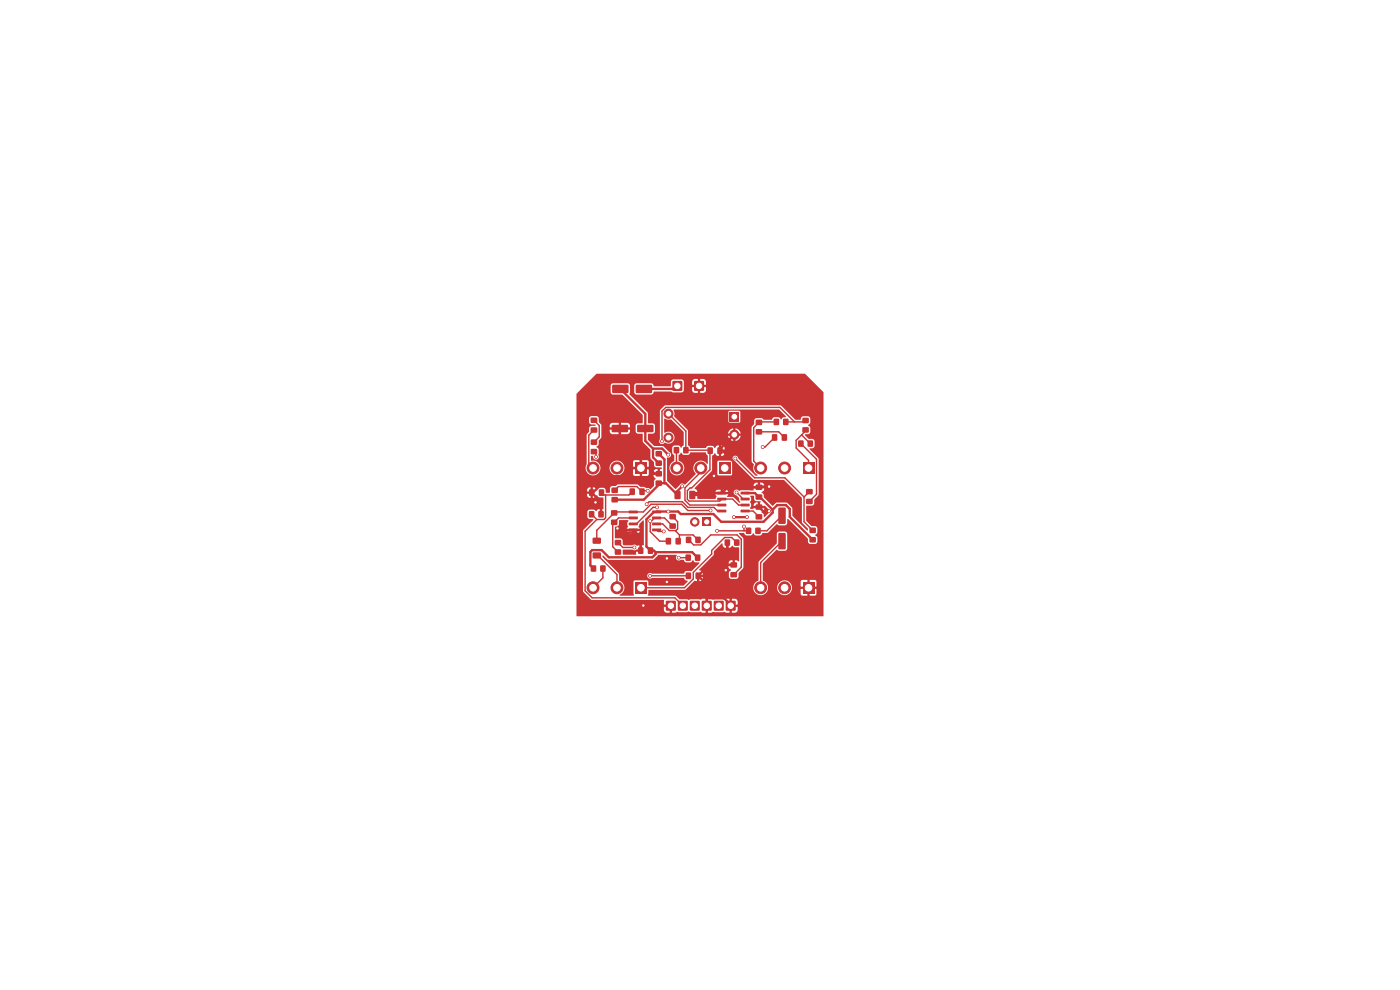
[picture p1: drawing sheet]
<svg xmlns="http://www.w3.org/2000/svg" width="297mm" height="210mm" viewBox="0 0 297 210" stroke-linecap="round" stroke-linejoin="round" font-family="sans-serif">
<g fill="#c83434">
<path d="M139.1 102h1.3v1h-1.3z"/>
<path d="M139.1 100h1.3v1h-1.3z"/>
<path d="M143.1 104.2h1.2v1.6h-1.2z"/>
<path d="M146.3 104.2h1.2v1.6h-1.2z"/>
<path d="M149 109.8h1.8v1.8h-1.8z"/>
</g>
<circle cx="147.4" cy="110.7" r=".9" fill="#c83434" stroke="#c83434" stroke-width=".21"/>
<g fill="#c83434">
<path d="M170.3 90.7h1.2v1h-1.2z"/>
<path d="M170.3 88.7h1.2v1h-1.2z"/>
<path d="M125.8 114.1h1.6v1.2h-1.6z"/>
<path d="M125.8 117.2h1.6v1.2h-1.6z"/>
<path d="M134.7 98h2.5v2.6h-2.5z"/>
</g>
<g fill="#c83434" stroke="#c83434" stroke-width=".21">
<circle cx="130.9" cy="99.3" r="1.27"/>
<circle cx="125.8" cy="99.3" r="1.27"/>
</g>
<path d="M170.3 98h2.5v2.6h-2.5z" fill="#c83434"/>
<g fill="#c83434" stroke="#c83434" stroke-width=".21">
<circle cx="166.4" cy="99.3" r="1.27"/>
<circle cx="161.4" cy="99.3" r="1.27"/>
</g>
<g fill="#c83434">
<path d="M135.2 90.2l3.3-.1 .1 .3v1.1l-.2 .2h-3.1l-.2-.2z"/>
<path d="M129.8 90.2l3.3-.1 .1 .3v1.1l-.2 .2h-3.1l-.2-.2z"/>
<path d="M154 127.5h2v2h-2z"/>
<path d="M155.8 114.5h1v1.2h-1z"/>
<path d="M153.8 114.5h1v1.2h-1z"/>
<path d="M137.5 116.1h1v1.4h-1z"/>
<path d="M135.4 116.1h1v1.4h-1z"/>
<path d="M160.4 91.1h1.2v1h-1.2z"/>
<path d="M160.4 89.1h1.2v1h-1.2z"/>
<path d="M148.9 127.5h2v2h-2z"/>
<path d="M127.1 103.8h1v1.4h-1z"/>
<path d="M125 103.8h1v1.4h-1z"/>
<path d="M151.5 127.5h2v2h-2z"/>
<path d="M146.4 127.5h2v2h-2z"/>
<path d="M133.6 103.6h1v1.4h-1z"/>
<path d="M135.7 103.6h1v1.4h-1z"/>
<path d="M147.3 80.9h2v2h-2z"/>
<path d="M143 94.9h1v1.2h-1z"/>
<path d="M145 94.9h1v1.2h-1z"/>
<path d="M160.3 104.9h1.4v1.1h-1.4z"/>
<path d="M160.3 102.8h1.4v1.1h-1.4z"/>
<path d="M141.3 127.5h2v2h-2z"/>
<path d="M147.5 117.7h1v1.2h-1z"/>
<path d="M145.5 117.7h1v1.2h-1z"/>
<path d="M133.4 108.3h1.8l.1 .5-1.8 .1z"/>
<path d="M133.4 109.6h1.8l.1 .5-1.8 .1z"/>
<path d="M133.4 110.9h1.8l.1 .4-1.8 .1z"/>
<path d="M133.4 112.2l1.8-.1 .1 .5-1.8 .1z"/>
<path d="M138.4 112.2l1.8-.1 .1 .5-1.9 .1z"/>
<path d="M138.4 110.9h1.8l.1 .4-1.9 .1z"/>
<path d="M138.4 109.6h1.8l.1 .5-1.9 .1z"/>
<path d="M138.4 108.3h1.8l.1 .5-1.9 .1z"/>
<path d="M139.1 97.7h1.3v1.1h-1.3z"/>
<path d="M139.1 95.7h1.3v1.1h-1.3z"/>
<path d="M143.9 127.5h2v2h-2z"/>
<path d="M125 108.5h1v1.2h-1z"/>
<path d="M127 108.5h1v1.2h-1z"/>
<path d="M164.2 88.9h1v1.2h-1z"/>
<path d="M166.2 88.9h1v1.2h-1z"/>
<path d="M129.8 105.5h1.2v1h-1.2z"/>
<path d="M129.8 103.5h1.2v1h-1.2z"/>
<path d="M150.1 94.9h1.1v1.4h-1.1z"/>
<path d="M152.2 94.9h1.1v1.4h-1.1z"/>
<path d="M165.2 107.7h1.2l.3 .1v3.1l-.2 .2-1.2 .1-.2-.2z"/>
<path d="M165.2 113.1h1.2l.3 .1v3.1l-.2 .2-1.2 .1-.2-.2z"/>
<path d="M147.6 113.9h1v1.3h-1z"/>
<path d="M145.6 113.9h1v1.3h-1z"/>
<path d="M129.7 110.3h1.2v1h-1.2z"/>
<path d="M129.7 108.3h1.2v1h-1.2z"/>
<path d="M142.1 109.1h1.2v1h-1.2z"/>
<path d="M142.1 111.1h1.2v1h-1.2z"/>
<path d="M169.4 93.5h1v1.2h-1z"/>
<path d="M171.4 93.5h1v1.2h-1z"/>
<path d="M170.3 123.4h2.5v2.6h-2.5z"/>
</g>
<g fill="#c83434" stroke="#c83434" stroke-width=".21">
<circle cx="166.4" cy="124.7" r="1.27"/>
<circle cx="161.4" cy="124.7" r="1.27"/>
</g>
<g fill="#c83434">
<path d="M171 103.8h1.4v1h-1.4z"/>
<path d="M171 105.9h1.4v1h-1.4z"/>
<path d="M154.8 87.4h2v2h-2z"/>
</g>
<g fill="#c83434" stroke="#c83434" stroke-width=".21">
<circle cx="155.8" cy="92.2" r=".97"/>
<circle cx="141.8" cy="87.8" r=".97"/>
<circle cx="141.8" cy="92.8" r=".97"/>
</g>
<path d="M152.5 98h2.5v2.6h-2.5z" fill="#c83434"/>
<g fill="#c83434" stroke="#c83434" stroke-width=".21">
<circle cx="148.7" cy="99.3" r="1.27"/>
<circle cx="143.6" cy="99.3" r="1.27"/>
</g>
<g fill="#c83434">
<path d="M171.8 114h1.2v1h-1.2z"/>
<path d="M171.8 112h1.2v1h-1.2z"/>
<path d="M155 121.4h1.3v1h-1.3z"/>
<path d="M155 119.3h1.3v1.1h-1.3z"/>
<path d="M130.5 116.6h1.2v1h-1.2z"/>
<path d="M130.5 114.6h1.2v1h-1.2z"/>
<path d="M145.5 121.5h1.1v1.3h-1.1z"/>
<path d="M147.6 121.5h1v1.3h-1z"/>
<path d="M143.4 114.1h1v1.4h-1z"/>
<path d="M141.3 114.1h1v1.4h-1z"/>
<path d="M134.7 123.4h2.5v2.6h-2.5z"/>
</g>
<g fill="#c83434" stroke="#c83434" stroke-width=".21">
<circle cx="130.9" cy="124.7" r="1.27"/>
<circle cx="125.8" cy="124.7" r="1.27"/>
</g>
<g fill="#c83434">
<path d="M160.3 109.1h1.4v1.1h-1.4z"/>
<path d="M160.3 107h1.4v1.1h-1.4z"/>
<path d="M125.4 95.3h1.2v1h-1.2z"/>
<path d="M125.4 93.3h1.2v1h-1.2z"/>
<path d="M152.2 104.3h1.8l.1 .5-1.9 .1z"/>
<path d="M152.2 105.6h1.8l.1 .5-1.9 .1z"/>
<path d="M152.2 106.9l1.8-.1 .1 .5-1.9 .1z"/>
<path d="M152.2 108.1h1.8l.1 .5-1.9 .1z"/>
<path d="M157.1 108.1h1.9v.5l-1.8 .1z"/>
<path d="M157.1 106.9l1.9-.1v.5l-1.8 .1z"/>
<path d="M157.1 105.6h1.9v.5l-1.8 .1z"/>
<path d="M157.1 104.3h1.9v.5l-1.8 .1z"/>
<path d="M129.9 81.7l3.3-.1 .1 .3v1.3l-.2 .2h-3.1l-.2-.2z"/>
<path d="M134.9 81.7l3.3-.1 .1 .3v1.3l-.2 .2h-3.1l-.2-.2z"/>
<path d="M158.3 112h1v1.2h-1z"/>
<path d="M160.3 112h1v1.2h-1z"/>
<path d="M125.4 120h1v1.2h-1z"/>
<path d="M127.4 120h1v1.2h-1z"/>
<path d="M125.3 88.6h1.4v1.1h-1.4z"/>
<path d="M125.3 90.7h1.4v1h-1.4z"/>
<path d="M142.7 80.9h2v2h-2z"/>
<path d="M163.8 92.1h1v1.4h-1z"/>
<path d="M165.9 92.1h1v1.4h-1z"/>
</g>
<g fill="#c83434" stroke="#c83434" stroke-width=".21">
<circle cx="155.7" cy="109.7" r=".3"/>
<circle cx="158.5" cy="109.7" r=".3"/>
<circle cx="144.7" cy="103.2" r=".3"/>
<circle cx="163.2" cy="103.2" r=".3"/>
<circle cx="131" cy="112.1" r=".3"/>
<circle cx="126.3" cy="106.6" r=".3"/>
<circle cx="136.5" cy="128.4" r=".3"/>
<circle cx="141.5" cy="123.4" r=".3"/>
<circle cx="141.5" cy="118.4" r=".3"/>
<circle cx="154" cy="120.9" r=".3"/>
<circle cx="163.2" cy="108.4" r=".3"/>
<circle cx="151.5" cy="100.9" r=".3"/>
<circle cx="144" cy="118.3" r=".3"/>
<circle cx="140.8" cy="112.7" r=".3"/>
<circle cx="140.4" cy="93.6" r=".3"/>
<circle cx="157.8" cy="111.7" r=".3"/>
<circle cx="161.8" cy="94.8" r=".3"/>
<circle cx="152.1" cy="112.6" r=".3"/>
<circle cx="150.7" cy="108.3" r=".3"/>
<circle cx="137.2" cy="107" r=".3"/>
<circle cx="141.8" cy="96.5" r=".3"/>
<circle cx="141.8" cy="108.5" r=".3"/>
<circle cx="139.4" cy="107.6" r=".3"/>
<circle cx="137.4" cy="104.1" r=".3"/>
<circle cx="137.9" cy="110.6" r=".3"/>
<circle cx="126.4" cy="96.9" r=".3"/>
<circle cx="156.3" cy="104.5" r=".3"/>
<circle cx="156" cy="97.3" r=".3"/>
<circle cx="134.6" cy="116.1" r=".3"/>
<circle cx="137.9" cy="122.1" r=".3"/>
</g>
<g fill="none" stroke="#c83434" stroke-width=".5">
<path d="M131.5 90.9v2.2l4.5 4.5v1.7M131.6 82.5l5.3 5.3v5.7l1.6 1.7M138.5 95.2v1.8l1.2 1.3M138.5 95.2h2l1.3 1.3M139.7 96.3l1.3 1.2v5M143.7 81.9l-.6 .6h-6.5M155.8 92.2l-3.1 3.1v.3h.6l2.4 2.4v5.4M125.5 104.5l.8 .8v1.3l1.2 1.1v1.4M131 112.1l.8 .8h3.1M134.3 112.4l1.6 1.6v2.8M139.1 117.1v.4l-.7 .7h-9.2l-1.6-1.5h-2l-.4 .4v2.8l.7 .7M139.1 117.1h7.7l1.2 1.2"/>
<path d="M139.7 100.5h-.8l-1.2-1.2h-3.5l-1.7 1.7h-3.2l-3.6 3.6M144.7 103.2l-1 .9v.9l-2.5-2.5h-1.5v.3l-3.1 3.2h-6.2M154.3 115.1v4.7M155.7 119.8h-5.3l-2.3 2.3 1.8 1.9v4.5M155.7 109.7h2.8M158.1 104.6h2.1l.8 .8h.2l2.7 2.7M161 107.6l.9 .8h1.3M163.2 103.2h-2.1l-.1 .2h-6.6l-1.3 1.2h-5.8l-.4 .4M163.9 108.1v.7l-1.9 1.9h-9l-1.7-1.7h-6.9l-.5-.5-5.2 .1-1.6 1.6v5.7l.9 .9h.7l.4 .3M163.9 108.1l1-.9h1.8l.8 .8v1.6l4.9 4.9M149.9 126.9h3.7l1.4 1.4v.2"/>
</g>
<g fill="none" stroke="#c83434" stroke-width=".3">
<path d="M126 91.2l-1.1 1.1v6.1l.9 .9M126 95.8l.4 .4v.7M126 89.2l1.1 1.1v2.4l-1.1 1.1M141.8 87.8l3.7 3.6v4.1l5.1 .1M143.5 95.5l.1 3.8M148.7 99.3v.8l-3.4 3.4v2.6l1 1h6.8M150.6 95.6v4l-3.8 3.9h-.4l-.6 .6v1.8l.4 .4h6.5l.4-.4h2.3l1.3 1.2h1.4M150.6 95.6h.1M156 97.3l4.1 4.1h6.4l4.1 4M161 91.6h4.2l1.2 1.2M164.3 92.8l-2 2h-.5M164.7 89.5h-3.6l-1.2 1.2v7.1l1.5 1.5"/>
<path d="M168.5 89.5l-3-3.1h-24.3l-.8 .8v6.4M169.9 94.1l3.3 3.3v7.5l-1.5 1.5M170.1 92.3l1.8 1.8M170.9 91.2v.2l-2 2v1.6l2.6 2.7v1.6M170.9 89.2l-.3 .3h-3.9M125.5 109.1l1.1 1.1M126.6 117.8h.2l4.1 4.1v2.8M126.6 110.2l-2.5 2.5v12.6l1.5 1.5h17.6l1.7 1.7M128.5 105v4.8l-.4 .4h-1.5M130.4 104l.8-.8h3.9l1.1 1.1 .2-.2h1M131.1 115.1l1 1h2.5M134.1 104.3l-.7 .7h-5.3l-.5-.5"/>
<path d="M134.3 109.9h-3.1l-1.2 1.2v4.9l1.1 1.1M137.2 107l.5-.6h7.1l1.2 1.2h5.5l.7 .8h.9M137.9 110.6l.2 .1M139.3 112.4l.3 .3h1.2M139.3 111.1h1.3l1.4 1.5h1.4M139.4 107.6h-.9l-3.5 3.5h-.7M142.7 111.6l-1.7-1.7h-2.1l-1 .9v2l2.1 2h1.8M142.7 109.6l1.1 1.1v1.5l-.4 .4M143.4 112.6v.1l.7 .8M144 118.3h2M144.1 113.5h2.9l1.1 1M144.1 113.5v1l-.2 .3"/>
<path d="M146.1 114.5l1 1.1h1.6l2.1-2.1h5.6l.9 .9v5.9l-1.6 1.6M150.7 108.3h-4.8l-1.3-1.3h-6.5l-1.6 1.6h-6l-3.9 3.9v2.2M152.1 112.6h6.7M156.3 104.5l1.4 1.4h.4M156.3 115.1l-1.1-1.1h-1.5l-2.7 2.8v.7l-3.9 3.9v1.4l-1.9 1.9h-9.2M157.8 111.7v.9M158.1 108.4h1.7l1.2 1.2M165.9 109.4l-3.2 3.2h-1.9M165.9 114.8l-4.5 4.5v5.4M170.6 105.4v5.3l1.8 1.8M171.7 104.3l-1.1 1.1M127.9 120.6v2l-2.1 2.1"/>
<path d="M137.9 122.1h8.1"/>
</g>
<g fill="#c83434">
<path d="M127.8 117.9l.2-.1 1.1 1h9.4l1.2-1.1h3.8l.1 .1a.64 .64 0 0 0 0 .9 .64 .64 0 0 0 .8 .1h.7l.2 .3 .3 .2h.9l.5-.5 .4 .4 .9 .1 .1 .1-1.7 1.7h-1.1l-.5 .6h-6.7a.62 .62 0 0 0-.9 0 .62 .62 0 0 0 0 .9 .62 .62 0 0 0 .9 0h6.6l.3 .4 .6 .3-.9 .9h-7.3l-.2-.9-.2-.2h-2.7l-.2 .3 .1 2.9-2.9 .1-.2-.2a1.68 1.68 0 0 0 1.1-1.6 1.68 1.68 0 0 0-1.2-1.5l-.1-1.5-3.4-3.4z"/>
<path d="M131.3 110.4h2l-.2 .5 .2 .8-.3 .5h2.7a.79 .79 0 0 1 0-1.1l.7-.7h.2v5.2l-.4 .1v1l-.3 .1v.2l-1 .1v.6l-2.8-.1 .1-1h1.9l.6 .1 .3-.1 .7-.1v-.8l-.6 .1a.67 .67 0 0 0-1-.1l-1.8-.1-.2-.2v-.8l-.2-.2-.2-.2-1.2-.1-.1-1.4h2.6l.1 .3 .4 .1h1.8l.4-.4h-1.1v.4h-.5v-.4h-3.7l.1-1a.62 .62 0 0 0 .8-.5z"/>
<path d="M142.9 86.9h22.4l1.4 1.4v.2l-.6 .1-.4 .4-.6-.5h-.9l-.5 .5h-1.7l-.5-.3h-1.1l-.3 .3-.1 1-.6 .6v7.3l.5 .6a1.84 1.84 0 0 0 .8 2.3l-.5 .1-3.6-3.7a.61 .61 0 0 0-.7-.5 .61 .61 0 0 0-.5 .6 .61 .61 0 0 0 .6 .6l3.9 3.9h6.5l3.7 3.8v5.1l1.3 1.4v.4h-.2l-3.1-3v-1.7l-1-1.1-2.3-.1-1 .7-1.7-1.8-.1-.7-.4-.3 .4-.4 .1-.5h-2.2l-.1 .4h-2.6l-.4 .1a.62 .62 0 0 0-1.1 .1 .62 .62 0 0 0 .6 .9l.5 .6v.4l.3 .4-.1 .1-1.4-1.2h-1.3l.2-.6h-2.7l.2 .5-.3 .5h-3.7l-.1-.6h-1v-.3l.1-.1h.9v-.5h6.6l-.2-.2-.3-.2h-.6v.4h-.5v-.4l-.9 .1-.2 .3h-3.9l-.1-.4-.5-.3 .6-.6h12v.1h2.2v-.1a.69 .69 0 0 0-.8-.6v.7h-.6v-.7l-.6 .1-.2 .5h-12l3.1-3.1 .1-1.9h1.1v2.6l.1 .2 2.8 .1 .2-.2v-2.7l-.1-.2-2.8-.1-.2 .3h-1.1v-1.3l.5-.5 .5 .5h.9a.69 .69 0 0 0 .7-.9h-.7v.9h-.5v-1.3h1.2a.69 .69 0 0 0-.7-.9v.9h-.5v-.9l-.5 .1-.3 .5-.7-.5h-.8l-.5 .4h-3.3l-.4-.6v-2.4h9.4v.5h-1a1.35 1.35 0 0 0 1.1 1v-.9h.5l.1 .9a1.36 1.36 0 0 0 1-1h-.9v-.5l.9-.1a1.36 1.36 0 0 0-1.1-1v.9h-.5v-.9a1.36 1.36 0 0 0-1.1 1.1h-8.4l-.1-.8-2.9-2.9v-.9h11.5l.1 2.1 .2 .2h2l.3-.3v-2l-.2-.2-2.1-.1-.3 .3h-11.5z"/>
<path d="M159.2 105.2h.7l.2 1 1.3 .2-.1 .9h1l1 1v.3l-1.1 1.1-.2-.1a.68 .68 0 0 0-.4-.9v-.2a.66 .66 0 0 0 .5-.7l-3 .1 .3-.7 1.3 .1v-.7a.69 .69 0 0 0-.8 .6h-.5l-.1-.4a.41 .41 0 0 1 .1-.7z"/>
<path d="M122.3 83.5l4.3-4.2h44.1l4 3.9-.1 47.5h-52.2l-.1-18.1h1.4v12.8l1.7 1.8 15.4 .1 .1 .1-.1 .8h1v.5h-1l.1 .9 .5 .4h.7v-1h.5v1h.6l.4-.2 2.1 .1 .4-.2 .4 .2 2.1-.1 .4 .2h.7v-1h.5v1h.7l.4-.2h2.4l.4 .2h.7v-1h.5v1h.6l.3-.2 .3-.4v-.7h-1v-.5h1l-.1-.8-.5-.4h-.6v1h-.5v-1h-.7l-.4 .2h-2.4l-.4-.2h-.7v1h-.5v-1h-.7l-.4 .2-2.1-.1-.4 .2-.4-.2h-1.6l-.9-.7h-5.7l-.1-.2 .1-.9 .2-.2h7.6l.7-.5h13.8v.2a1.58 1.58 0 0 0 1.7 1.5 1.58 1.58 0 0 0 1.4-1.7h2v.2a1.57 1.57 0 0 0 2.3 1.2 1.57 1.57 0 0 0 .1-2.6h2.6v1h1v.5h-1v1.2l.2 .2 1.2 .1v-1.1h.5v1.1l1.1-.1 .3-.2v-1.2h-1v-.5h1v-1.1l-.3-.3h-1.1v1h-.5v-1h-1.2l-.2 .4-2.6-.1a1.58 1.58 0 0 0-2.4 1.3h-2v-.3a1.94 1.94 0 0 0-1.1-1.2v-3.6l2.9-2.9 .5 .2 1.3 .1 .4-.3 .1-3.3-.3-.5-1.4-.1-.3 .2-.2 .4v2l-3.9 3.9-.1 4a1.56 1.56 0 0 0-1 1.4h-13.8l1.4-1.4 1.1 .1 .4-.2 .2-.2v-.5h-.7v.9h-.5v-1l.3-.4h.9a.72 .72 0 0 0-.7-.9l-.1-.2 1.4-1.4h4.8v.2h.9v-.8l-.6 .2-.3 .4h-4.8l1.6-1.6 .2-.9 1.6-1.6 .2 .1a.68 .68 0 0 0 .7 .8v-1l.2-.1 .3 .1 .1 1h.3l.5-.4 .4 .3 1 .1v2.8l-.9-.2v.9l-.2 .1-.1 .2-1.1 .1 .2 .5 .4 .3-.5 .5 .1 1.1 .3 .3h1.2l.4-.3 .1-1 1-1.1v-6.1l-.9-1v-.2h1.1l.2 .3 .3 .2h.9l.5-.5 .5 .5h1l.5-.5 1.2-.1 1.8-1.8 .5 .3 1.4-.1 .3-.4v-.8l.1-.1 4.3 4.1 .2 1 .3 .2h1l.4-.3 .1-1.1-.5-.5 .5-.5v-1l-.4-.4h-.9l-1.1-1.1v-3.1l1.6-.3 .1-1.1 1-1.1v-7.5l-2-2.1 .1-.2 .7-.1 .2-.2v-1.4l-.3-.3h-.9l-.8-.8 .2-.2 .7-.1 .3-.3v-1l-.5-.5 .5-.5v-1l-.4-.4h-1.1a.61 .61 0 0 0-.5 .7h-1.2l-3.2-3h-24.3l-1.2 1.2v6a.64 .64 0 0 0 .2 1 .64 .64 0 0 0 .9-.3 1.29 1.29 0 0 0 1.7-.3 1.29 1.29 0 0 0-.1-1.7 1.29 1.29 0 0 0-1.7-.1l-.1-2.9 .1-.1 .7 .2h.7l2.6 2.7v2.8l-.5 .5-.6-.5h-.9l-.4 .4v1.2l.4 .5v1.1a1.62 1.62 0 0 0-.7 2.6 1.62 1.62 0 0 0 2.7-.2 1.62 1.62 0 0 0-1-2.4v-1.2l.5-.5 .5 .5h.9l.3-.2 .3-.3h3.2l.5 .7-.1 1.7a1.65 1.65 0 0 0-2.5-.3 1.65 1.65 0 0 0 0 2.4l-2.3 2.3a.62 .62 0 0 0-1.1 .1l-.9 .8-1.8-1.7v-5a.62 .62 0 0 0 .8-.3 .62 .62 0 0 0-.3-.8l-1.3-1.3h-2l-1.2-1.3v-1.2l1-.1 .4-.3v-1.5l-.4-.4-1-.1-.2-2.2-3.8-3.8 .2-1.9h.8l.1 1.5 .2 .3 3.3 .1 .4-.2 .3-.4h3.6l.4 .1h1.9l.4-.4v-1.8h1.7v.6h1v.5h-1v.7l.3 .4 .9 .1v-.9h.6v.9h.6l.5-.3 .1-.9h-1v-.5h1l-.2-1-.4-.2h-.6v.9h-.6v-.9h-.8l-.4 .6h-1.7l-.2-.4-.3-.1h-1.9l-.4 .4v.9l-.1 .1h-3.4l-.3-.4-.4-.2h-3.1l-.5 .5h-.8l-.2-.3-.4-.2-3.3 .1-.3 .4v1.4l.2 .3 .4 .2h1.9l4.3 4.3v1.7l-1.3 .3-.2 .3 .1 1.3 .4 .4 1 .1 .1 1.6 1.6 1.7v1.7l.7 1 .1 .8 .4 .2 1.1 .1 .1 .2-.4 .1v.9l-.3 .3-1.1 .1 .1 .3 .4 .5-.3 .4-.1 1-.7 .8-.5-.3-.5 .1-.3-.3h-.9l-.6-.5h-4.1l-.5 .3h-.8l-.2 .2-.3 1.2h-.8l-.1-.7-.3-.3h-1l-.4 .4h-.2a.65 .65 0 0 0-.7-.5v2.2l.5-.1 .3-.5 .5 .5 .9 .1v2.3l-.2 .1-.1 1h-.4l-.1-1h-.3l-.5 .4-.4-.3-1.1 .1-.3 .3 .1 1.3 .3 .3h.8l.1 .2-2.2 2.3h-1.4v-7.6h2.2a.65 .65 0 0 0 .8 .6v-.8h-.8v.2h-2.2v-1h2.2v.2h.8v-.8l-.5 .1-.3 .5h-2.2v-4.8h1.9a1.58 1.58 0 0 0 1.6 1.7 1.58 1.58 0 0 0 1.6-1.7h1.9v.2a1.57 1.57 0 0 0 2.4 1.2 1.57 1.57 0 0 0 .1-2.6h2.5v1h1v.5h-1v1.2l.3 .2 1.1 .1v-1.1h.5v1.1l1.3-.1 .1-.8 1.9 .1v-.7l-.6 .1-.3 .5h-1v-.6h-1v-.5h1v-1.1l-.2-.3h-1.2v1h-.5v-1h-1.1l-.3 .4-2.6-.1a1.58 1.58 0 0 0-2.4 1.3h-1.9l-.1-.3a1.74 1.74 0 0 0-1.9-1.2v-.9l.4-.1a.65 .65 0 0 0 .8 .8 .65 .65 0 0 0 .3-1.1l.1-1.1-.5-.5 .5-.5v-.9l.5-.6 .1-1.3h1.8l.2 .5 .3 .1h3.2l.3-.1 .2-.4v-.5h-1.8v1h-.6v-1h-1.8v.4h-1.8v-1.2h1.8v.4h4.2a.72 .72 0 0 0-.5-1h-1.3v1h-.6v-1h-1.5l-.3 .6h-1.8l-.6-.8v-.8l-.1-.3-.4-.1h-1l-.4 .1-.1 .4v1l.4 .2h.8l.2 .2-.1 .1h-.9l-.3 .2-.1 1.1-.5 .7-.1 6.2-.2 .7h-1.9z"/>
</g>
<g fill="#fff" stroke="#fff" stroke-width=".21">
<circle cx="155.7" cy="109.7" r=".15"/>
<circle cx="158.5" cy="109.7" r=".15"/>
<circle cx="144.7" cy="103.2" r=".15"/>
<circle cx="163.2" cy="103.2" r=".15"/>
<circle cx="131" cy="112.1" r=".15"/>
<circle cx="126.3" cy="106.6" r=".15"/>
<circle cx="136.5" cy="128.4" r=".15"/>
<circle cx="141.5" cy="123.4" r=".15"/>
<circle cx="141.5" cy="118.4" r=".15"/>
<circle cx="154" cy="120.9" r=".15"/>
<circle cx="163.2" cy="108.4" r=".15"/>
<circle cx="151.5" cy="100.9" r=".15"/>
<circle cx="144" cy="118.3" r=".15"/>
<circle cx="140.8" cy="112.7" r=".15"/>
<circle cx="140.4" cy="93.6" r=".15"/>
<circle cx="157.8" cy="111.7" r=".15"/>
<circle cx="161.8" cy="94.8" r=".15"/>
<circle cx="152.1" cy="112.6" r=".15"/>
<circle cx="150.7" cy="108.3" r=".15"/>
<circle cx="137.2" cy="107" r=".15"/>
<circle cx="141.8" cy="96.5" r=".15"/>
<circle cx="141.8" cy="108.5" r=".15"/>
<circle cx="139.4" cy="107.6" r=".15"/>
<circle cx="137.4" cy="104.1" r=".15"/>
<circle cx="137.9" cy="110.6" r=".15"/>
<circle cx="126.4" cy="96.9" r=".15"/>
<circle cx="156.3" cy="104.5" r=".15"/>
<circle cx="156" cy="97.3" r=".15"/>
<circle cx="134.6" cy="116.1" r=".15"/>
<circle cx="137.9" cy="122.1" r=".15"/>
<circle cx="149.9" cy="110.7" r=".45"/>
<circle cx="147.4" cy="110.7" r=".45"/>
<circle cx="136" cy="99.3" r=".7"/>
<circle cx="130.9" cy="99.3" r=".7"/>
<circle cx="125.8" cy="99.3" r=".7"/>
<circle cx="171.5" cy="99.3" r=".7"/>
<circle cx="166.4" cy="99.3" r=".7"/>
<circle cx="161.4" cy="99.3" r=".7"/>
<circle cx="155" cy="128.5" r=".57"/>
<circle cx="149.9" cy="128.5" r=".57"/>
<circle cx="152.5" cy="128.5" r=".57"/>
<circle cx="147.4" cy="128.5" r=".57"/>
<circle cx="148.3" cy="81.9" r=".58"/>
<circle cx="142.3" cy="128.5" r=".57"/>
<circle cx="144.9" cy="128.5" r=".57"/>
<circle cx="171.5" cy="124.7" r=".7"/>
<circle cx="166.4" cy="124.7" r=".7"/>
<circle cx="161.4" cy="124.7" r=".7"/>
<circle cx="155.8" cy="88.4" r=".5"/>
<circle cx="155.8" cy="92.2" r=".5"/>
<circle cx="141.8" cy="87.8" r=".5"/>
<circle cx="141.8" cy="92.8" r=".5"/>
<circle cx="153.7" cy="99.3" r=".7"/>
<circle cx="148.7" cy="99.3" r=".7"/>
<circle cx="143.6" cy="99.3" r=".7"/>
<circle cx="136" cy="124.7" r=".7"/>
<circle cx="130.9" cy="124.7" r=".7"/>
<circle cx="125.8" cy="124.7" r=".7"/>
<circle cx="143.7" cy="81.9" r=".58"/>
</g>
</svg>
